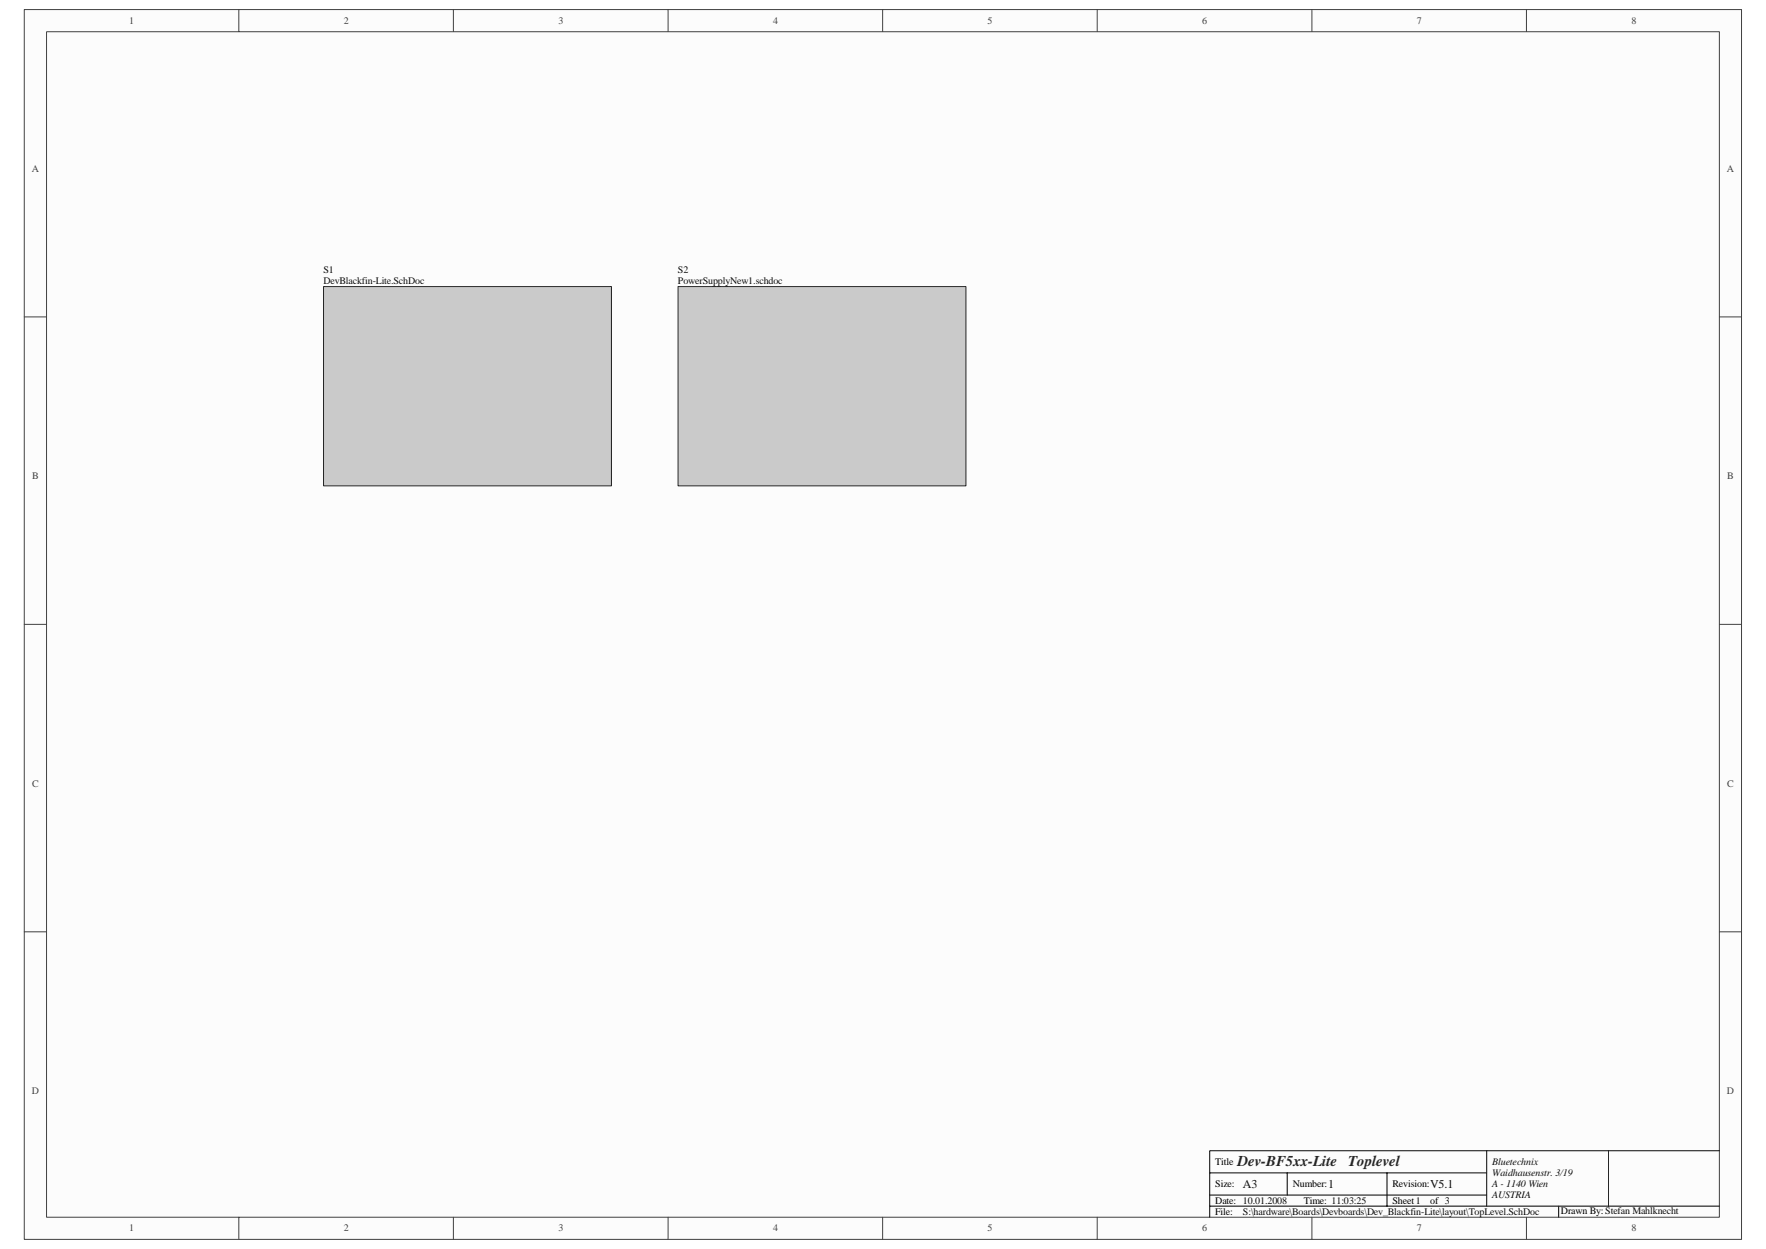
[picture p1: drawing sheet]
<svg xmlns="http://www.w3.org/2000/svg" width="297mm" height="210mm" viewBox="0 0 297 210" stroke-linecap="round" stroke-linejoin="round" font-family="sans-serif">
<defs><g id="words">
<g font-size="2.5" fill="#262626">
<text x="208.1" y="196.1">Dev-BF5xx-Lite</text>
<text x="226.8" y="196.1">Toplevel</text>
</g>
<g font-size="2" fill="#0e0e0e">
<text x="209.1" y="199.7">A3</text>
<text x="223.4" y="199.7">1</text>
<text x="240.6" y="199.7">V5.1</text>
</g>
<g font-size="1.7" fill="#404040">
<text x="21.7" y="4">1</text>
<text x="57.8" y="4">2</text>
<text x="93.9" y="4">3</text>
<text x="130" y="4">4</text>
<text x="166.1" y="4">5</text>
<text x="202.2" y="4">6</text>
<text x="238.3" y="4">7</text>
<text x="274.4" y="4">8</text>
<text x="5.4" y="28.9">A</text>
<text x="290.5" y="28.9">A</text>
<text x="5.4" y="80.6">B</text>
<text x="290.5" y="80.6">B</text>
<text x="5.4" y="132.3">C</text>
<text x="290.5" y="132.3">C</text>
<text x="5.4" y="184">D</text>
<text x="290.5" y="184">D</text>
<text x="21.7" y="207">1</text>
<text x="57.8" y="207">2</text>
<text x="93.9" y="207">3</text>
<text x="130" y="207">4</text>
<text x="166.1" y="207">5</text>
<text x="202.2" y="207">6</text>
<text x="238.3" y="207">7</text>
<text x="274.4" y="207">8</text>
</g>
<g font-size="1.7" fill="#0e0e0e">
<text x="54.4" y="45.9">S1</text>
<text x="54.4" y="47.8">DevBlackfin-Lite.SchDoc</text>
<text x="114" y="45.9">S2</text>
<text x="114" y="47.8">PowerSupplyNew1.schdoc</text>
<text x="251" y="195.9">Bluetechnix</text>
<text x="251" y="197.7">Waidhausenstr. 3/19</text>
<text x="251" y="199.6">A - 1140 Wien</text>
<text x="251" y="201.4">AUSTRIA</text>
<text x="209.1" y="204.2">S:\hardware\Boards\Devboards\Dev_Blackfin-Lite\layout\TopLevel.SchDoc</text>
</g>
<g font-size="1.7">
<text x="204.4" y="195.9">Title</text>
<text x="204.4" y="199.6">Size:</text>
<text x="204.4" y="202.4">Date: 10.01.2008</text>
<text x="217.5" y="199.6">Number:</text>
<text x="219.3" y="202.4">Time: 11:03:25</text>
<text x="234.2" y="199.6">Revision:</text>
<text x="234.2" y="202.4">Sheet1</text>
<text x="240.6" y="202.4">of 3</text>
<text x="204.4" y="204.2">File:</text>
<text x="262.5" y="204">Drawn By: Stefan Mahlknecht</text>
</g>
</g></defs>
<path d="M4.1 1.6h288.8v206.8h-288.8z" fill="#fcfcfc"/>
<path d="M4.1 1.6h288.8v206.8h-288.8z" fill="none" stroke="#404040" stroke-width=".17"/>
<path d="M7.8 5.4h281.4v199.2h-281.4z" fill="#fcfcfc"/>
<g fill="none" stroke="#404040" stroke-width=".17">
<path d="M7.8 5.3h281.4v199.3h-281.4zM40.2 1.6v3.7M76.3 1.6v3.7M112.4 1.6v3.7M148.5 1.6v3.7M184.5 1.6v3.7M220.7 1.6v3.7M256.7 1.6v3.7M4.1 53.3h3.7M289.2 53.3h3.7M4.1 105h3.7M289.2 105h3.7"/>
<path d="M4.1 156.7h3.7M289.2 156.7h3.7M40.2 204.6v3.8M76.3 204.6v3.8M112.4 204.6v3.8M148.5 204.6v3.8M184.5 204.6v3.8M220.7 204.6v3.8M256.7 204.6v3.8"/>
</g>
<path d="M203.5 197.2h46.6M216.5 197.2v3.7M233.3 197.2v5.6M250.1 193.5v9.3M270.5 193.5h-67v11.1M289.2 193.5h-18.7v9.3M203.5 202.8h85.7M203.5 200.9h46.6M262.2 202.8v1.8" fill="none" stroke="#000" stroke-width=".17"/>
<path d="M54.4 48.2h48.4v33.5h-48.4z" fill="#cacaca"/>
<path d="M54.4 48.2h48.4v33.5h-48.4z" fill="none" stroke="#262626" stroke-width=".17"/>
<path d="M114.1 48.2h48.4v33.5h-48.4z" fill="#cacaca"/>
<path d="M114 48.2h48.5v33.5h-48.5z" fill="none" stroke="#262626" stroke-width=".17"/>
<use href="#words"/>
</svg>
